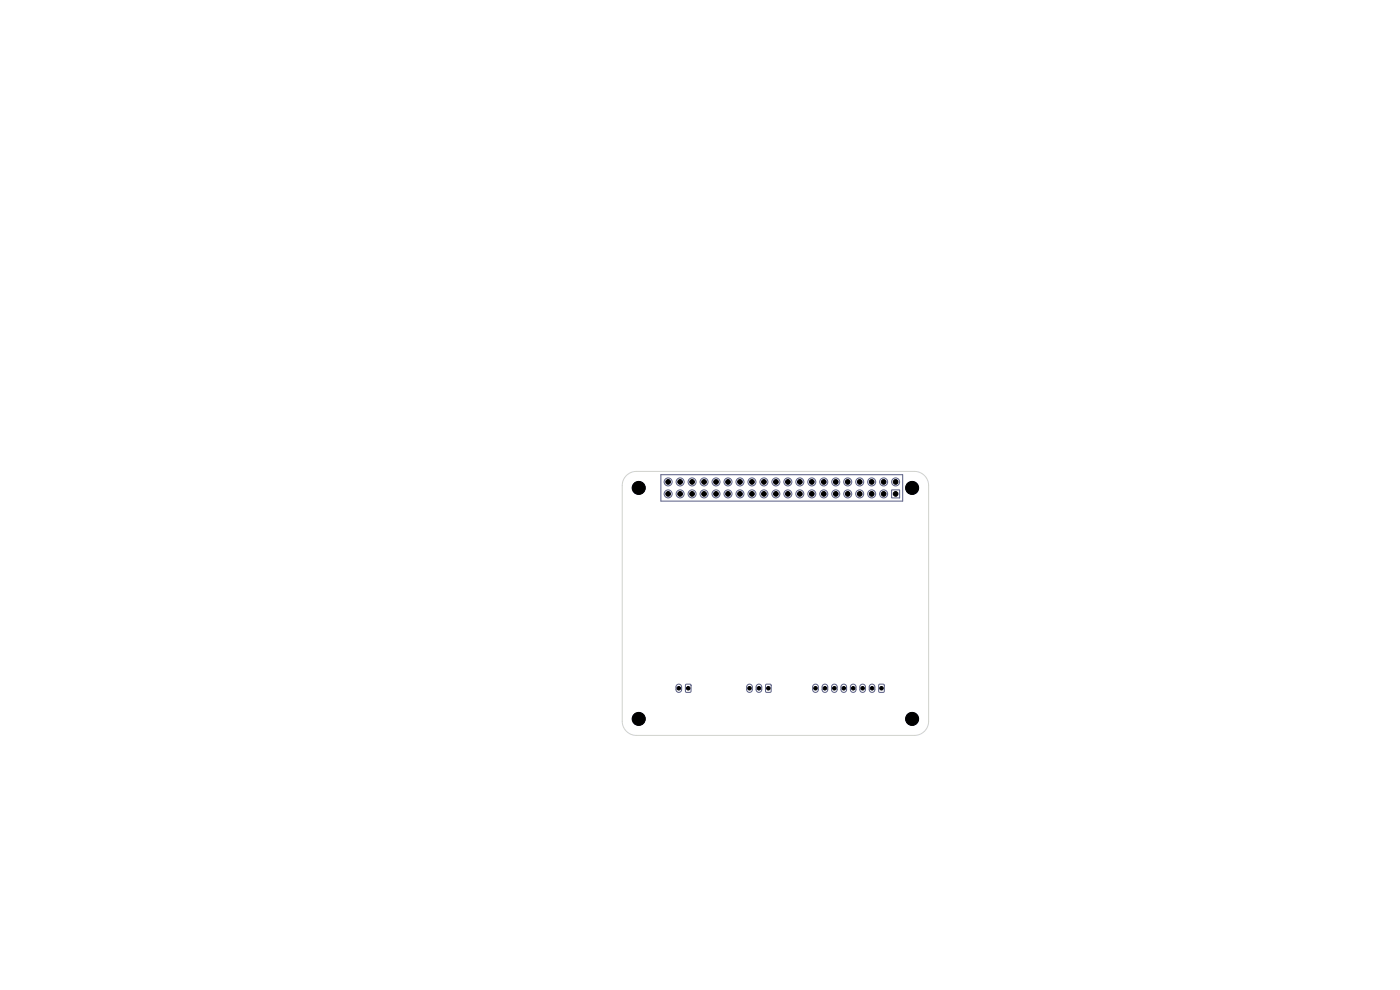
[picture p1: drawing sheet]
<svg xmlns="http://www.w3.org/2000/svg" width="297mm" height="210mm" viewBox="0 0 297 210" stroke-linecap="round" stroke-linejoin="round" font-family="sans-serif">
<g fill="none" stroke="#585d84" stroke-width=".21">
<path d="M140.2 100.7h51.3v5.6h-51.3zM189.2 103.9h1.7v1.7h-1.7zM143.6 145.3l.5-.2 .4 .4 .1 .9-.3 .4h-.5l-.3-.3-.1-.8zM145.5 145.2l.9-.1 .2 .2v1.3l-.2 .3h-.7l-.3-.2zM158.6 145.3l.5-.2 .4 .4 .1 .9-.3 .4h-.5l-.3-.3-.1-.8zM160.6 145.3l.5-.2 .4 .4 .1 .9-.3 .4h-.5l-.3-.3-.1-.8zM162.5 145.2l.9-.1 .2 .2v1.3l-.2 .3h-.7l-.3-.2zM172.6 145.3l.5-.2 .4 .4 .1 .9-.3 .4h-.5l-.3-.3-.1-.8zM174.6 145.3l.5-.2 .4 .4 .1 .9-.3 .4h-.5l-.3-.3-.1-.8zM176.6 145.3l.5-.2 .4 .4 .1 .9-.3 .4h-.5l-.3-.3-.1-.8zM178.6 145.3l.5-.2 .4 .4 .1 .9-.3 .4h-.5l-.3-.3-.1-.8zM180.6 145.3l.5-.2 .4 .4 .1 .9-.3 .4h-.5l-.3-.3-.1-.8z"/>
<path d="M182.6 145.3l.5-.2 .4 .4 .1 .9-.3 .4h-.5l-.3-.3-.1-.8zM184.6 145.3l.5-.2 .4 .4 .1 .9-.3 .4h-.5l-.3-.3-.1-.8zM186.5 145.2l.9-.1 .2 .2v1.3l-.2 .3h-.7l-.3-.2z"/>
<circle cx="135.5" cy="103.5" r="1.37"/>
<circle cx="141.7" cy="102.2" r=".85"/>
<circle cx="141.7" cy="104.8" r=".85"/>
<circle cx="144.3" cy="102.2" r=".85"/>
<circle cx="144.3" cy="104.8" r=".85"/>
<circle cx="146.8" cy="104.8" r=".85"/>
<circle cx="146.8" cy="102.2" r=".85"/>
<circle cx="149.4" cy="102.2" r=".85"/>
<circle cx="149.4" cy="104.8" r=".85"/>
<circle cx="151.9" cy="104.8" r=".85"/>
<circle cx="151.9" cy="102.2" r=".85"/>
<circle cx="154.4" cy="102.2" r=".85"/>
<circle cx="154.4" cy="104.8" r=".85"/>
<circle cx="157" cy="102.2" r=".85"/>
<circle cx="157" cy="104.8" r=".85"/>
<circle cx="159.5" cy="102.2" r=".85"/>
<circle cx="159.5" cy="104.8" r=".85"/>
<circle cx="162.1" cy="104.8" r=".85"/>
<circle cx="162.1" cy="102.2" r=".85"/>
<circle cx="164.6" cy="102.2" r=".85"/>
<circle cx="164.6" cy="104.8" r=".85"/>
<circle cx="167.1" cy="102.2" r=".85"/>
<circle cx="167.1" cy="104.8" r=".85"/>
<circle cx="169.7" cy="104.8" r=".85"/>
<circle cx="169.7" cy="102.2" r=".85"/>
<circle cx="172.2" cy="104.8" r=".85"/>
<circle cx="172.2" cy="102.2" r=".85"/>
<circle cx="174.8" cy="104.8" r=".85"/>
<circle cx="174.8" cy="102.2" r=".85"/>
<circle cx="177.3" cy="102.2" r=".85"/>
<circle cx="177.3" cy="104.8" r=".85"/>
<circle cx="179.8" cy="104.8" r=".85"/>
<circle cx="179.8" cy="102.2" r=".85"/>
<circle cx="182.4" cy="102.2" r=".85"/>
<circle cx="182.4" cy="104.8" r=".85"/>
<circle cx="184.9" cy="104.8" r=".85"/>
<circle cx="184.9" cy="102.2" r=".85"/>
<circle cx="187.5" cy="104.8" r=".85"/>
<circle cx="187.5" cy="102.2" r=".85"/>
<circle cx="190" cy="102.2" r=".85"/>
<circle cx="193.5" cy="103.5" r="1.38"/>
<circle cx="135.5" cy="152.5" r="1.37"/>
<circle cx="193.5" cy="152.5" r="1.38"/>
</g>
<path d="M132.9 100.9a3 3 0 0 1 2.1-.9h59a3 3 0 0 1 3 3v50a3 3 0 0 1-3 3h-59a3 3 0 0 1-3-3v-50a3 3 0 0 1 .9-2.1z" fill="none" stroke="#d0d2cd" stroke-width=".21"/>
<g fill="#000" stroke="#000" stroke-width=".21">
<circle cx="135.5" cy="103.5" r="1.37"/>
<circle cx="141.7" cy="102.2" r=".5"/>
<circle cx="141.7" cy="104.8" r=".5"/>
<circle cx="144.3" cy="102.2" r=".5"/>
<circle cx="144.3" cy="104.8" r=".5"/>
<circle cx="146.8" cy="104.8" r=".5"/>
<circle cx="146.8" cy="102.2" r=".5"/>
<circle cx="149.4" cy="102.2" r=".5"/>
<circle cx="149.4" cy="104.8" r=".5"/>
<circle cx="151.9" cy="102.2" r=".5"/>
<circle cx="151.9" cy="104.8" r=".5"/>
<circle cx="154.4" cy="102.2" r=".5"/>
<circle cx="154.4" cy="104.8" r=".5"/>
<circle cx="157" cy="104.8" r=".5"/>
<circle cx="157" cy="102.2" r=".5"/>
<circle cx="159.5" cy="102.2" r=".5"/>
<circle cx="159.5" cy="104.8" r=".5"/>
<circle cx="162.1" cy="102.2" r=".5"/>
<circle cx="162.1" cy="104.8" r=".5"/>
<circle cx="164.6" cy="102.2" r=".5"/>
<circle cx="164.6" cy="104.8" r=".5"/>
<circle cx="167.1" cy="102.2" r=".5"/>
<circle cx="167.1" cy="104.8" r=".5"/>
<circle cx="169.7" cy="104.8" r=".5"/>
<circle cx="169.7" cy="102.2" r=".5"/>
<circle cx="172.2" cy="104.8" r=".5"/>
<circle cx="172.2" cy="102.2" r=".5"/>
<circle cx="174.8" cy="102.2" r=".5"/>
<circle cx="174.8" cy="104.8" r=".5"/>
<circle cx="177.3" cy="104.8" r=".5"/>
<circle cx="177.3" cy="102.2" r=".5"/>
<circle cx="179.8" cy="104.8" r=".5"/>
<circle cx="179.8" cy="102.2" r=".5"/>
<circle cx="182.4" cy="104.8" r=".5"/>
<circle cx="182.4" cy="102.2" r=".5"/>
<circle cx="184.9" cy="102.2" r=".5"/>
<circle cx="184.9" cy="104.8" r=".5"/>
<circle cx="187.5" cy="104.8" r=".5"/>
<circle cx="187.5" cy="102.2" r=".5"/>
<circle cx="190" cy="104.8" r=".5"/>
<circle cx="190" cy="102.2" r=".5"/>
<circle cx="193.5" cy="103.5" r="1.38"/>
<circle cx="135.5" cy="152.5" r="1.37"/>
<circle cx="144" cy="146" r=".38"/>
<circle cx="146" cy="146" r=".38"/>
<circle cx="159" cy="146" r=".37"/>
<circle cx="161" cy="146" r=".37"/>
<circle cx="163" cy="146" r=".37"/>
<circle cx="173" cy="146" r=".37"/>
<circle cx="175" cy="146" r=".37"/>
<circle cx="177" cy="146" r=".37"/>
<circle cx="179" cy="146" r=".37"/>
<circle cx="181" cy="146" r=".37"/>
<circle cx="183" cy="146" r=".37"/>
<circle cx="185" cy="146" r=".37"/>
<circle cx="187" cy="146" r=".37"/>
<circle cx="193.5" cy="152.5" r="1.38"/>
</g>
</svg>
